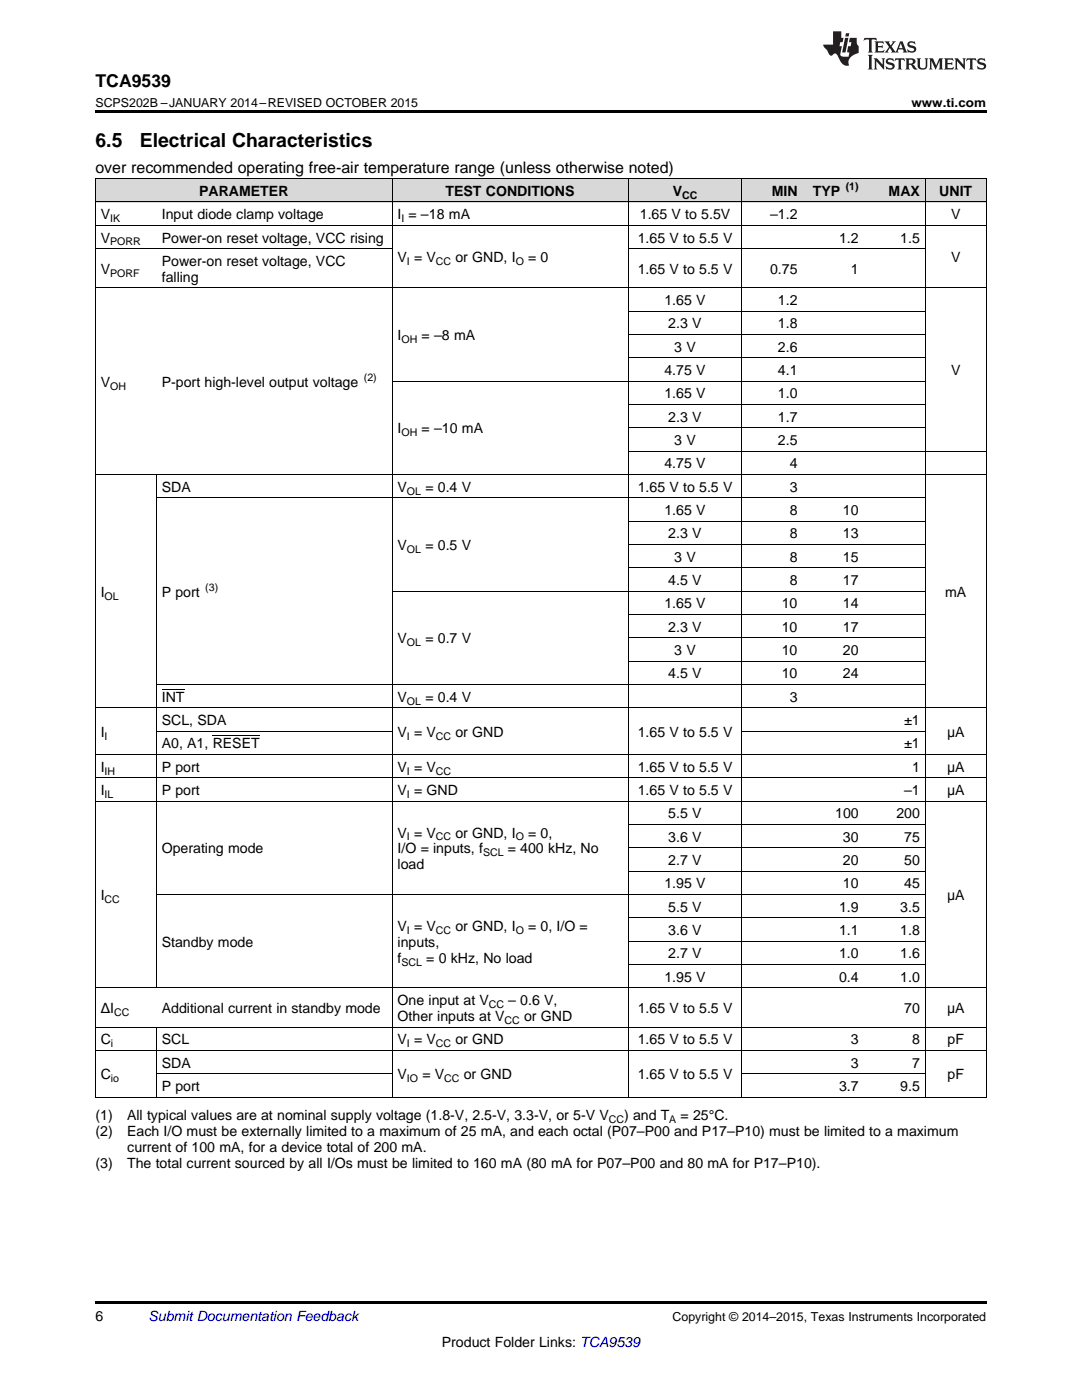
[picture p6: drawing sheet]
<svg xmlns="http://www.w3.org/2000/svg" width="216mm" height="279mm" viewBox="0 0 216 279" stroke-linecap="round" stroke-linejoin="round" font-family="sans-serif">
<defs><g id="words">
<g font-size="3.9">
<text x="19" y="29.3">6.5</text>
<text x="27.9" y="29.3">Electrical Characteristics</text>
</g>
<text font-size="3.5" x="19" y="17.3">TCA9539</text>
<text font-size="3.2" x="19" y="34.4">over recommended operating free-air temperature range (unless otherwise noted)</text>
<g font-size="2.8">
<text x="39.7" y="39.1">PARAMETER</text>
<text x="88.9" y="39.1">TEST CONDITIONS</text>
<text x="134.2" y="39.1">V</text>
<text x="154" y="39.1">MIN</text>
<text x="162.2" y="39.1">TYP</text>
<text x="177.3" y="39.1">MAX</text>
<text x="187.4" y="39.1">UNIT</text>
<text x="20.1" y="43.7">V</text>
<text x="32.3" y="43.7">Input diode clamp voltage</text>
<text x="79.3" y="43.7">I = –18 mA</text>
<text x="127.7" y="43.7">1.65 V to 5.5V</text>
<text x="153.7" y="43.7">–1.2</text>
<text x="189.8" y="43.7">V</text>
<text x="20.1" y="48.4">V</text>
<text x="32.3" y="48.4">Power-on reset voltage, VCC rising</text>
<text x="32.3" y="53.1">Power-on reset voltage, VCC</text>
<text x="79.3" y="52.3">V = V</text>
<text x="90.9" y="52.3">or GND, I</text>
<text x="105.4" y="52.3">= 0</text>
<text x="127.2" y="48.4">1.65 V to 5.5 V</text>
<text x="167.4" y="48.4">1.2</text>
<text x="179.6" y="48.4">1.5</text>
<text x="189.8" y="52.3">V</text>
<text x="20.1" y="54.6">V</text>
<text x="32.3" y="56.2">falling</text>
<text x="127.2" y="54.6">1.65 V to 5.5 V</text>
<text x="153.7" y="54.6">0.75</text>
<text x="169.8" y="54.6">1</text>
<text x="132.6" y="60.9">1.65 V</text>
<text x="133.3" y="65.5">2.3 V</text>
<text x="155.2" y="60.9">1.2</text>
<text x="155.2" y="65.5">1.8</text>
<text x="79.3" y="67.9">I</text>
<text x="84.1" y="67.9">= –8 mA</text>
<text x="134.5" y="70.2">3 V</text>
<text x="155.2" y="70.2">2.6</text>
<text x="20.1" y="77.2">V</text>
<text x="32.3" y="77.2">P-port high-level output voltage</text>
<text x="132.6" y="74.9">4.75 V</text>
<text x="155.2" y="74.9">4.1</text>
<text x="189.8" y="74.9">V</text>
<text x="132.6" y="79.5">1.65 V</text>
<text x="155.2" y="79.5">1.0</text>
<text x="79.3" y="86.5">I</text>
<text x="84.1" y="86.5">= –10 mA</text>
<text x="133.3" y="84.2">2.3 V</text>
<text x="134.5" y="88.8">3 V</text>
<text x="155.2" y="84.2">1.7</text>
<text x="155.2" y="88.8">2.5</text>
<text x="132.6" y="93.5">4.75 V</text>
<text x="157.6" y="93.5">4</text>
<text x="32.3" y="98.1">SDA</text>
<text x="79.3" y="98.1">V</text>
<text x="84.9" y="98.1">= 0.4 V</text>
<text x="127.2" y="98.1">1.65 V to 5.5 V</text>
<text x="157.6" y="98.1">3</text>
<text x="132.6" y="102.8">1.65 V</text>
<text x="133.3" y="107.5">2.3 V</text>
<text x="157.6" y="102.8">8</text>
<text x="157.6" y="107.5">8</text>
<text x="168.2" y="102.8">10</text>
<text x="168.2" y="107.5">13</text>
<text x="79.3" y="109.8">V</text>
<text x="84.9" y="109.8">= 0.5 V</text>
<text x="134.5" y="112.1">3 V</text>
<text x="157.6" y="112.1">8</text>
<text x="168.2" y="112.1">15</text>
<text x="20.1" y="119.1">I</text>
<text x="32.3" y="119.1">P port</text>
<text x="133.3" y="116.8">4.5 V</text>
<text x="157.6" y="116.8">8</text>
<text x="168.2" y="116.8">17</text>
<text x="188.6" y="119.1">mA</text>
<text x="132.6" y="121.4">1.65 V</text>
<text x="156" y="121.4">10</text>
<text x="168.2" y="121.4">14</text>
<text x="79.3" y="128.4">V</text>
<text x="84.9" y="128.4">= 0.7 V</text>
<text x="133.3" y="126.1">2.3 V</text>
<text x="134.5" y="130.7">3 V</text>
<text x="156" y="126.1">10</text>
<text x="156" y="130.7">10</text>
<text x="168.2" y="126.1">17</text>
<text x="168.2" y="130.7">20</text>
<text x="133.3" y="135.4">4.5 V</text>
<text x="156" y="135.4">10</text>
<text x="168.2" y="135.4">24</text>
<text x="32.3" y="140.1">INT</text>
<text x="79.3" y="140.1">V</text>
<text x="84.9" y="140.1">= 0.4 V</text>
<text x="157.6" y="140.1">3</text>
<text x="20.1" y="147">I</text>
<text x="32.3" y="144.7">SCL, SDA</text>
<text x="32.3" y="149.4">A0, A1, RESET</text>
<text x="79.3" y="147">V = V</text>
<text x="90.9" y="147">or GND</text>
<text x="127.2" y="147">1.65 V to 5.5 V</text>
<text x="180.4" y="144.7">±1</text>
<text x="180.4" y="149.4">±1</text>
<text x="189" y="147">μA</text>
<text x="20.1" y="154">I</text>
<text x="32.3" y="154">P port</text>
<text x="79.3" y="154">V = V</text>
<text x="127.2" y="154">1.65 V to 5.5 V</text>
<text x="182" y="154">1</text>
<text x="189" y="154">μA</text>
<text x="20.1" y="158.7">I</text>
<text x="32.3" y="158.7">P port</text>
<text x="79.3" y="158.7">V = GND</text>
<text x="127.2" y="158.7">1.65 V to 5.5 V</text>
<text x="180.4" y="158.7">–1</text>
<text x="189" y="158.7">μA</text>
<text x="79.3" y="167.1">V = V</text>
<text x="90.9" y="167.1">or GND, I</text>
<text x="105.4" y="167.1">= 0,</text>
<text x="133.3" y="163.3">5.5 V</text>
<text x="133.3" y="168">3.6 V</text>
<text x="166.7" y="163.3">100</text>
<text x="168.2" y="168">30</text>
<text x="178.9" y="163.3">200</text>
<text x="180.4" y="168">75</text>
<text x="32.3" y="170.3">Operating mode</text>
<text x="79.3" y="170.3">I/O = inputs, f</text>
<text x="79.3" y="173.5">load</text>
<text x="101.3" y="170.3">= 400 kHz, No</text>
<text x="133.3" y="172.6">2.7 V</text>
<text x="168.2" y="172.6">20</text>
<text x="180.4" y="172.6">50</text>
<text x="20.1" y="179.6">I</text>
<text x="132.6" y="177.3">1.95 V</text>
<text x="168.2" y="177.3">10</text>
<text x="180.4" y="177.3">45</text>
<text x="189" y="179.6">μA</text>
<text x="79.3" y="185.8">V = V</text>
<text x="90.9" y="185.8">or GND, I</text>
<text x="105.4" y="185.8">= 0, I/O =</text>
<text x="133.3" y="182">5.5 V</text>
<text x="167.4" y="182">1.9</text>
<text x="179.6" y="182">3.5</text>
<text x="32.3" y="188.9">Standby mode</text>
<text x="79.3" y="188.9">inputs,</text>
<text x="133.3" y="186.6">3.6 V</text>
<text x="133.3" y="191.3">2.7 V</text>
<text x="167.4" y="186.6">1.1</text>
<text x="167.4" y="191.3">1.0</text>
<text x="179.6" y="186.6">1.8</text>
<text x="179.6" y="191.3">1.6</text>
<text x="79.3" y="192.1">f</text>
<text x="85.1" y="192.1">= 0 kHz, No load</text>
<text x="132.6" y="195.9">1.95 V</text>
<text x="167.4" y="195.9">0.4</text>
<text x="179.6" y="195.9">1.0</text>
<text x="20.1" y="202.2">ΔI</text>
<text x="32.3" y="202.2">Additional current in standby mode</text>
<text x="79.3" y="200.6">One input at V</text>
<text x="79.3" y="203.8">Other inputs at V</text>
<text x="101.4" y="200.6">– 0.6 V,</text>
<text x="104.6" y="203.8">or GND</text>
<text x="127.2" y="202.2">1.65 V to 5.5 V</text>
<text x="180.4" y="202.2">70</text>
<text x="189" y="202.2">μA</text>
<text x="20.1" y="208.4">C</text>
<text x="32.3" y="208.4">SCL</text>
<text x="79.3" y="208.4">V = V</text>
<text x="90.9" y="208.4">or GND</text>
<text x="127.2" y="208.4">1.65 V to 5.5 V</text>
<text x="169.8" y="208.4">3</text>
<text x="182" y="208.4">8</text>
<text x="189.1" y="208.4">pF</text>
<text x="20.1" y="215.4">C</text>
<text x="32.3" y="213.1">SDA</text>
<text x="79.3" y="215.4">V</text>
<text x="84.3" y="215.4">= V</text>
<text x="92.5" y="215.4">or GND</text>
<text x="127.2" y="215.4">1.65 V to 5.5 V</text>
<text x="169.8" y="213.1">3</text>
<text x="182" y="213.1">7</text>
<text x="189.1" y="215.4">pF</text>
<text x="32.3" y="217.7">P port</text>
<text x="167.4" y="217.7">3.7</text>
<text x="179.6" y="217.7">9.5</text>
<text x="19" y="223.6">(1)</text>
<text x="19" y="226.8">(2)</text>
<text x="25.4" y="223.6">All typical values are at nominal supply voltage (1.8-V, 2.5-V, 3.3-V, or 5-V V</text>
<text x="25.4" y="226.8">Each I/O must be externally limited to a maximum of 25 mA, and each octal (P07–P00 and P17–P10) must be limited to a maximum</text>
<text x="124.5" y="223.6">) and T</text>
<text x="135.8" y="223.6">= 25°C.</text>
<text x="19" y="233.1">(3)</text>
<text x="25.4" y="233.1">The total current sourced by all I/Os must be limited to 160 mA (80 mA for P07–P00 and 80 mA for P17–P10).</text>
<text x="25.4" y="229.9">current of 100 mA, for a device total of 200 mA.</text>
<text x="19" y="263.6">6</text>
<text x="88.2" y="268.9">Product Folder Links: TCA9539</text>
</g>
<text font-size="2.8" fill="#0000c8" x="29.6" y="263.6">Submit Documentation Feedback</text>
<g font-size="2.5">
<text x="19" y="21.4">SCPS202B –JANUARY 2014–REVISED OCTOBER 2015</text>
<text x="181.9" y="21.4">www.ti.com</text>
<text x="134.2" y="263.6">Copyright © 2014–2015, Texas Instruments Incorporated</text>
</g>
<g font-size="2.1">
<text x="136.1" y="39.7">CC</text>
<text x="168.7" y="38">(1)</text>
<text x="22" y="44.3">IK</text>
<text x="80.1" y="44.3">I</text>
<text x="22" y="49">PORR</text>
<text x="81.2" y="52.9">I</text>
<text x="87" y="52.9">CC</text>
<text x="102.9" y="52.9">O</text>
<text x="22" y="55.2">PORF</text>
<text x="80.1" y="68.4">OH</text>
<text x="22" y="77.8">OH</text>
<text x="72.6" y="76.1">(2)</text>
<text x="80.1" y="87.1">OH</text>
<text x="81.2" y="98.7">OL</text>
<text x="81.2" y="110.3">OL</text>
<text x="20.9" y="119.7">OL</text>
<text x="41" y="118">(3)</text>
<text x="81.2" y="129">OL</text>
<text x="81.2" y="140.6">OL</text>
<text x="20.9" y="147.6">I</text>
<text x="81.2" y="147.6">I</text>
<text x="87" y="147.6">CC</text>
<text x="20.9" y="154.6">IH</text>
<text x="81.2" y="154.6">I</text>
<text x="87" y="154.6">CC</text>
<text x="20.9" y="159.2">IL</text>
<text x="81.2" y="159.2">I</text>
<text x="81.2" y="167.7">I</text>
<text x="87" y="167.7">CC</text>
<text x="102.9" y="167.7">O</text>
<text x="96.4" y="170.9">SCL</text>
<text x="20.9" y="180.2">CC</text>
<text x="81.2" y="186.3">I</text>
<text x="87" y="186.3">CC</text>
<text x="102.9" y="186.3">O</text>
<text x="80.1" y="192.7">SCL</text>
<text x="22.8" y="202.7">CC</text>
<text x="97.5" y="201.2">CC</text>
<text x="22.1" y="209">i</text>
<text x="81.2" y="209">I</text>
<text x="87" y="209">CC</text>
<text x="100.7" y="204.3">CC</text>
<text x="22.1" y="216">io</text>
<text x="81.2" y="216">IO</text>
<text x="88.7" y="216">CC</text>
<text x="121.5" y="224.2">CC</text>
<text x="133.6" y="224.2">A</text>
</g>
</g></defs>
<g fill="#d8d8d8">
<path d="M19 35.7h12.2v4.7h-12.2z"/>
<path d="M31.2 35.7h47.1v4.7h-47.1z"/>
<path d="M78.3 35.7h47.1v4.7h-47.1z"/>
<path d="M125.4 35.7h22.6v4.7h-22.6z"/>
<path d="M148 35.7h12.2v4.7h-12.2z"/>
<path d="M160.2 35.7h12.2v4.7h-12.2z"/>
<path d="M172.4 35.7h12.2v4.7h-12.2z"/>
<path d="M184.6 35.7h12.2v4.7h-12.2z"/>
</g>
<path d="M19 22h177.8v.5h-177.8zM19 219h.2zM78.2 219h.1zM125.3 219h.1zM147.9 219h.1zM160.1 219h.1zM172.3 219h.1zM184.5 219h.1zM196.7 219h.1zM19 259.7h177.8v.5h-177.8z" fill="#000"/>
<g fill="none" stroke="#000" stroke-width=".2">
<path d="M19 35.6h177.8M19.1 35.7v183.3M78.2 35.7v183.3M125.3 35.7v183.3M148 35.7v183.3M184.6 35.7v183.3M196.8 35.7v183.3M19 57.4h177.8M19 49.6h59.3M19 45h177.8M19 40.3h177.8M125.4 49.6h59.2"/>
<path d="M78.3 76.1h106.3M125.4 71.4h59.2M125.4 66.8h59.2M125.4 62.1h59.2M19 94.7h177.8M31.2 94.7v102.5M31.2 99.4h153.4M125.4 90h71.4M125.4 85.4h59.2M125.4 80.7h59.2M78.3 118h106.3M125.4 113.3h59.2"/>
<path d="M125.4 108.7h59.2M125.4 104h59.2M31.2 136.6h153.4M125.4 132h59.2M125.4 127.3h59.2M125.4 122.6h59.2M19 159.9h177.8M19 155.2h177.8M19 150.6h177.8M19 141.3h177.8M31.2 145.9h47.1M148 145.9h36.6"/>
<path d="M31.2 178.5h153.4M125.4 173.9h59.2M125.4 169.2h59.2M125.4 164.6h59.2M19 197.1h177.8M125.4 192.5h59.2M125.4 187.8h59.2M125.4 183.2h59.2M19 219h177.8M19 209.6h177.8M19 205h177.8M31.2 205v14"/>
<path d="M31.2 214.3h47.1M148 214.3h36.6"/>
</g>
<g fill="#231f20">
<path d="M172.5 7.6l-.1 .5 .4-.2h.6v.1v2.1l-.2 .4h.9l-.2-.4v-2.1l.1-.1h.5l.5 .2-.2-.5zM174.5 8.3l.2 .3v1.5l-.2 .4h1.8l.2-.6a1.04 1.04 0 0 1-1.3 .2v-.7h.6l.3 .2v-.6l-.3 .2h-.6v-.6l.8-.1 .4 .3-.2-.5zM176.5 8.3l.9 1.1-.9 1.1h.8l-.2-.2 .4-.7 .5 .7-.2 .2h1.5l-.2-.2 .2-.4h.9l.1 .4-.2 .2h1l-.3-.3-.7-1.9h-.5l-.9 2-.8-1 .9-1h-.8l.1 .3-.4 .5-.3-.6 .1-.2zM179.7 8.6l.4 1h-.7zM181.3 8.4a.63 .63 0 0 0-.2 .7 .63 .63 0 0 0 .6 .4l.6 .2 .1 .2a.75 .75 0 0 1-.7 .4 .75 .75 0 0 1-.6-.5l.1 .7 .1-.1a1.11 1.11 0 0 0 1.5-.6 1.13 1.13 0 0 0-1.2-.8l-.1-.4a1.04 1.04 0 0 1 1.2 .2l-.2-.5-.2 .1-.4-.2zM173.2 10.9l.2 .4v2.2l-.2 .4h1l-.3-.4v-2.2l.3-.4zM174.3 11.6l.3 .4v1.5l-.3 .4h.8l-.2-.4v-1.3l1.5 1.7v-1.9l.2-.4h-.7l.2 .4v.9l-1.1-1.3zM177 11.8a.62 .62 0 0 0-.2 .7 .62 .62 0 0 0 .6 .4l.6 .1 .1 .3a.76 .76 0 0 1-.7 .3 .76 .76 0 0 1-.7-.4l.2 .7 .1-.1a1.11 1.11 0 0 0 1.5-.6 1.13 1.13 0 0 0-1.2-.8l-.1-.4a1.04 1.04 0 0 1 1.2 .2l-.2-.6-.2 .1-.5-.1zM178.7 11.6l-.2 .6a.61 .61 0 0 1 .8-.3v1.6l-.2 .4h.9l-.2-.4v-1.6a.63 .63 0 0 1 .7 .3l-.1-.6zM180.6 11.6l.3 .4v1.5l-.3 .4h1l-.2-.2-.1-.8 .6 .2a.76 .76 0 0 0 1.2 .7l-1-1a.58 .58 0 0 0 .6-.5 .58 .58 0 0 0-.5-.6zM181.4 11.9h.1a.45 .45 0 0 1 .5 .1 .45 .45 0 0 1 .1 .5l-.8 .2zM182.9 11.6l.2 .2a2.17 2.17 0 0 0 .3 1.9 .99 .99 0 0 0 1.6-.6v-1.1l.2-.4h-.7l.2 .2a1.92 1.92 0 0 1-.2 1.8 .6 .6 0 0 1-.9-.5v-1.1l.2-.4zM185.4 11.6l.2 .4v1.5l-.2 .4h.7l-.2-.4v-1.4l.8 1.8 .8-1.8v1.4l-.2 .4h.9l-.2-.4v-1.5l.2-.4h-.8l-.6 1.5-.6-1.5zM188.4 11.6l.2 .4v1.5l-.2 .4h1.8l.1-.6a1.04 1.04 0 0 1-1.2 .1v-.6h.5l.4 .2v-.6l-.4 .2h-.5v-.7h.8l.3 .3-.1-.6zM190.5 11.6l.2 .4v1.5l-.2 .4h.7l-.2-.4v-1.3l1.5 1.7v-1.9l.2-.4h-.7l.2 .4v.9l-1.1-1.3zM192.9 11.6l-.1 .6a.61 .61 0 0 1 .7-.3l.1 1.6-.3 .4h1l-.3-.4 .1-1.6a.63 .63 0 0 1 .7 .3l-.1-.6zM195.2 11.8a.62 .62 0 0 0-.2 .7 .62 .62 0 0 0 .6 .4l.6 .1 .1 .3a.76 .76 0 0 1-.7 .3 .76 .76 0 0 1-.6-.4l.1 .7 .1-.1a1.11 1.11 0 0 0 1.6-.6 1.13 1.13 0 0 0-1.3-.8l-.1-.4a1.04 1.04 0 0 1 1.2 .2l-.1-.6-.2 .1-.5-.1z"/>
<path d="M166.2 6.3v2.6h-1.9v.4l.8 .9a.91 .91 0 0 0 1 .8 .56 .56 0 0 1 .5-.3 .56 .56 0 0 1 .5 .3l.4 .8a1.53 1.53 0 0 0 1.9 1.2 1.54 1.54 0 0 1 1-2.1l.9-.3v-1.4a1.52 1.52 0 0 1-.4-1.6h-1.3l-.2 .8h.5l-.2 .8h-.5l-.1 1v.2l.4 .1-.2 .8a1.93 1.93 0 0 1-1.6-.3l.3-1.8h-.5l.2-.8h.4l.2-.8h-.4v-1.3zM168.6 7.6l-.6 2.9h.7l.6-2.9zM168.8 6.6l-.1 .7h.6l.2-.7z"/>
</g>
<path d="M32.3 137.6h4.5M42.4 146.9h9.4" fill="none" stroke="#000" stroke-width=".2"/>
<use href="#words"/>
</svg>
